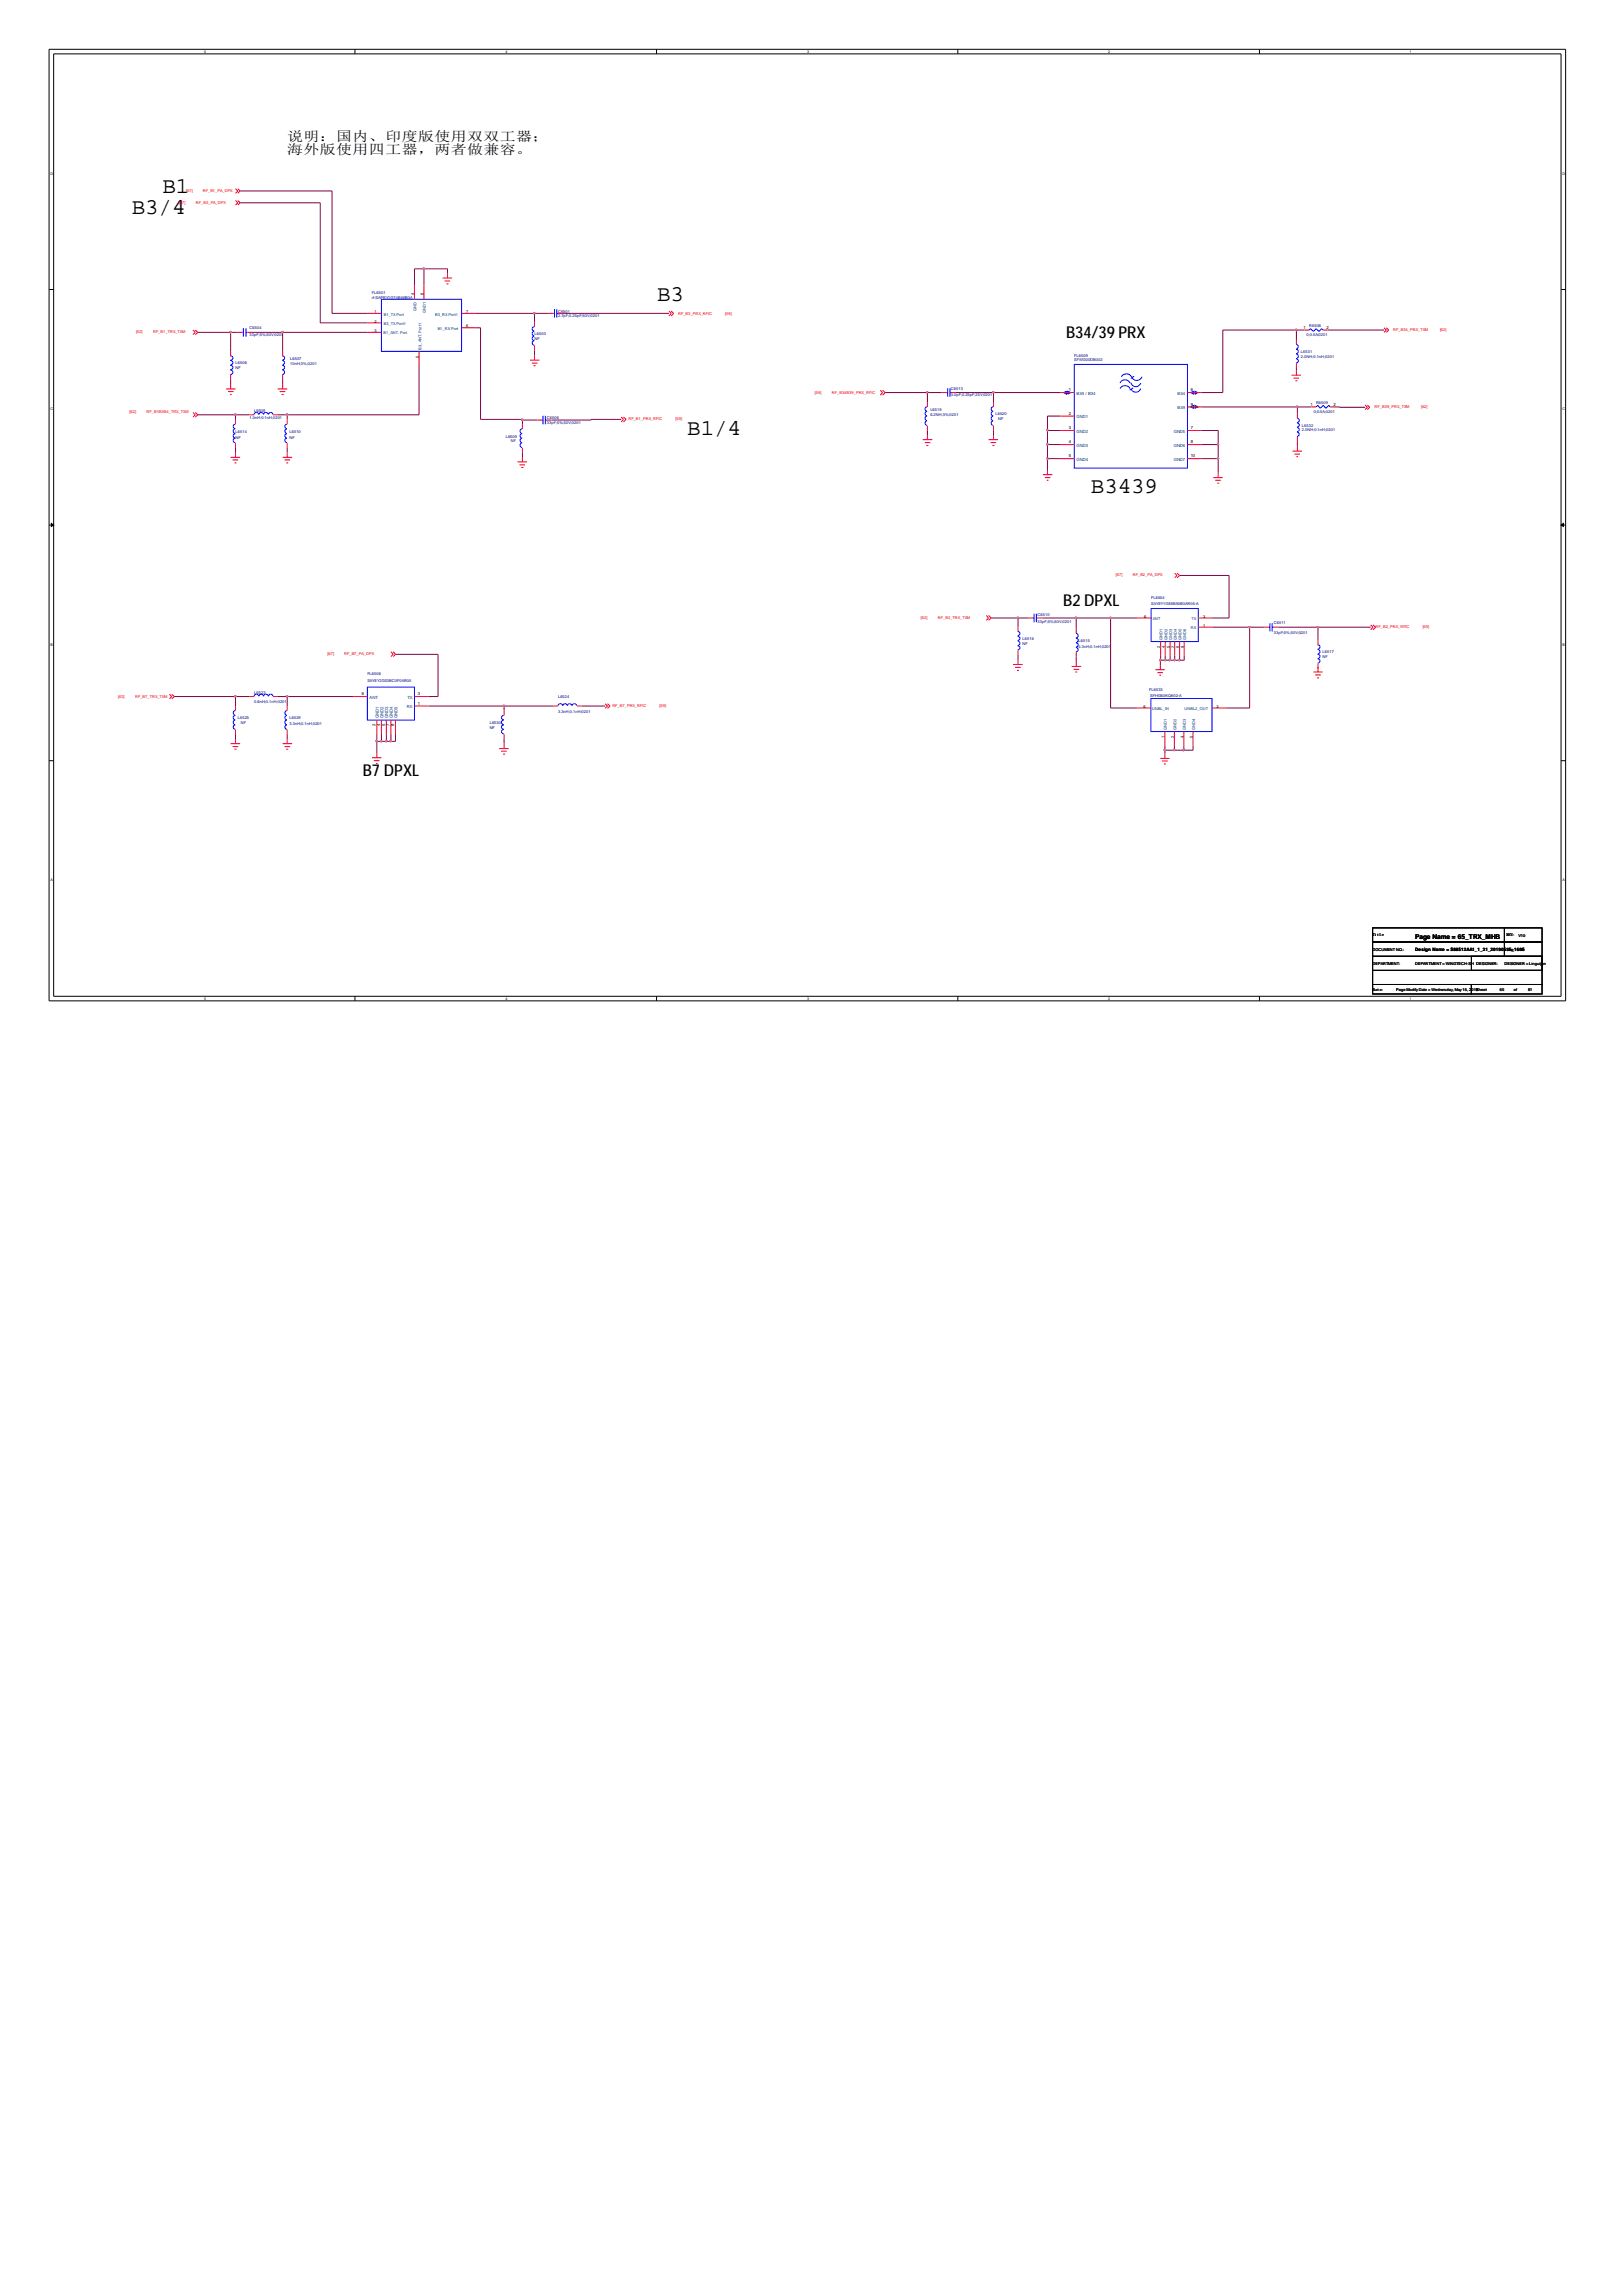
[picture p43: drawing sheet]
<svg xmlns="http://www.w3.org/2000/svg" width="210mm" height="297mm" viewBox="0 0 210 297" stroke-linecap="round" stroke-linejoin="round" font-family="sans-serif">
<defs><g id="words">
<g font-size="2.9">
<text x="17.1" y="27.6">B3/4</text>
<text x="21" y="24.9">B1</text>
<text x="85" y="38.9">B3</text>
<text x="88.9" y="56.3">B1/4</text>
<text x="141.2" y="63.8">B3439</text>
</g>
<g font-size="2.1">
<text x="138" y="43.8">B34/39 PRX</text>
<text x="137.6" y="78.4">B2 DPXL</text>
<text x="46.9" y="100.4">B7 DPXL</text>
</g>
<g font-size="1.7">
<text x="37.2" y="18.2">说明：国内、印度版使用双双工器；</text>
<text x="37.2" y="19.9">海外版使用四工器，两者做兼容。</text>
</g>
<text font-size=".8" x="183.1" y="121.5">Page Name = 65_TRX_MHB</text>
<g font-size=".6">
<text x="168.7" y="42.5">1</text>
<text x="171.7" y="42.5">2</text>
<text x="138.3" y="50.6">1</text>
<text x="138.3" y="53.7">2</text>
<text x="154.1" y="52.5">9</text>
<text x="154.1" y="50.6">6</text>
<text x="169.6" y="52.5">1</text>
<text x="172.6" y="52.5">2</text>
<text x="138.3" y="55.5">3</text>
<text x="138.3" y="57.3">4</text>
<text x="138.3" y="59.2">5</text>
<text x="154.1" y="55.5">7</text>
<text x="154.1" y="57.3">8</text>
<text x="154.1" y="59.2">10</text>
<text x="46.8" y="89.9">6</text>
<text x="54.1" y="89.9">3</text>
<text x="48.6" y="93.9" transform="rotate(-90 48.6 93.9)">2</text>
<text x="49.2" y="93.9" transform="rotate(-90 49.2 93.9)">4</text>
<text x="49.8" y="93.9" transform="rotate(-90 49.8 93.9)">5</text>
<text x="50.4" y="93.9" transform="rotate(-90 50.4 93.9)">7</text>
<text x="51" y="93.9" transform="rotate(-90 51 93.9)">8</text>
<text x="54.1" y="91.2">1</text>
<text x="183.1" y="123">Design Name = S88512AA1_1_21_20190515_1605</text>
</g>
<g font-size=".6" fill="#004080">
<text x="139.3" y="51.1">B39 / B34</text>
<text x="152.4" y="52.9">B39</text>
<text x="152.4" y="51.1">B34</text>
<text x="139.3" y="54.1">GND1</text>
<text x="139.3" y="56">GND2</text>
<text x="139.3" y="57.8">GND3</text>
<text x="139.3" y="59.6">GND4</text>
<text x="151.9" y="56">GND5</text>
<text x="151.9" y="57.8">GND6</text>
<text x="151.9" y="59.6">GND7</text>
<text x="47.8" y="90.4">ANT</text>
<text x="49" y="92.9" transform="rotate(-90 49 92.9)">GND1</text>
<text x="49.6" y="92.9" transform="rotate(-90 49.6 92.9)">GND2</text>
<text x="50.2" y="92.9" transform="rotate(-90 50.2 92.9)">GND3</text>
<text x="50.8" y="92.9" transform="rotate(-90 50.8 92.9)">GND4</text>
<text x="51.4" y="92.9" transform="rotate(-90 51.4 92.9)">GND5</text>
<text x="52.7" y="91.6">RX</text>
<text x="52.7" y="90.4">TX</text>
</g>
<g font-size=".5">
<text x="26.4" y="6.8">5</text>
<text x="65.4" y="6.8">4</text>
<text x="104.4" y="6.8">3</text>
<text x="143.4" y="6.8">2</text>
<text x="182.5" y="6.8">1</text>
<text x="6.5" y="22.6">D</text>
<text x="202.2" y="22.6">D</text>
<text x="48.5" y="40.5">1</text>
<text x="48.5" y="41.7">2</text>
<text x="53.6" y="38.1" transform="rotate(-90 53.6 38.1)">4</text>
<text x="54.8" y="38.1" transform="rotate(-90 54.8 38.1)">8</text>
<text x="60.3" y="40.5">7</text>
<text x="48.5" y="43">3</text>
<text x="54.2" y="46.3" transform="rotate(-90 54.2 46.3)">5</text>
<text x="60.3" y="42.4">6</text>
<text x="6.5" y="53.1">C</text>
<text x="202.2" y="53.1">C</text>
<text x="6.5" y="83.6">B</text>
<text x="148.1" y="79.9">6</text>
<text x="150.2" y="83.9" transform="rotate(-90 150.2 83.9)">2</text>
<text x="150.7" y="83.9" transform="rotate(-90 150.7 83.9)">4</text>
<text x="151.4" y="83.9" transform="rotate(-90 151.4 83.9)">5</text>
<text x="152" y="83.9" transform="rotate(-90 152 83.9)">7</text>
<text x="152.6" y="83.9" transform="rotate(-90 152.6 83.9)">8</text>
<text x="153.2" y="83.9" transform="rotate(-90 153.2 83.9)">9</text>
<text x="155.7" y="81.1">1</text>
<text x="155.7" y="79.9">3</text>
<text x="202.2" y="83.6">B</text>
<text x="148" y="91.6">6</text>
<text x="150.7" y="95.5" transform="rotate(-90 150.7 95.5)">1</text>
<text x="151.9" y="95.5" transform="rotate(-90 151.9 95.5)">2</text>
<text x="153.2" y="95.5" transform="rotate(-90 153.2 95.5)">4</text>
<text x="154.3" y="95.5" transform="rotate(-90 154.3 95.5)">5</text>
<text x="157.4" y="91.6">3</text>
<text x="6.5" y="114">A</text>
<text x="202.2" y="114">A</text>
<text x="177.6" y="123">DOCUMENT NO.:</text>
<text x="177.6" y="124.8">DEPARTMENT:</text>
<text x="177.6" y="121.1">Title</text>
<text x="183.1" y="124.8">DEPARTMENT = WINGTECH-SH DESIGNER:</text>
<text x="194.7" y="124.8">DESIGNER = Linguijun</text>
<text x="194.9" y="121.1">REV:</text>
<text x="194.9" y="123">Size</text>
<text x="196.5" y="121.2">V10</text>
<text x="196.8" y="123">D</text>
<text x="26.4" y="129.3">5</text>
<text x="65.4" y="129.3">4</text>
<text x="104.4" y="129.3">3</text>
<text x="143.4" y="129.3">2</text>
<text x="177.7" y="128.2">Date:</text>
<text x="180.7" y="128.3">Page ModifyDate = Wednesday, May15, 2019</text>
<text x="182.5" y="129.3">1</text>
<text x="191.1" y="128.3">Sheet</text>
<text x="194.1" y="128.3">65</text>
<text x="195.9" y="128.3">of</text>
<text x="197.7" y="128.3">81</text>
</g>
<g font-size=".5" fill="#f00">
<text x="23.2" y="26.4">[67]</text>
<text x="24.1" y="24.8">[67]</text>
<text x="25.4" y="26.4">RF_B3_PA_DPX</text>
<text x="26.2" y="24.8">RF_B1_PA_DPX</text>
<text x="87.8" y="40.7">RF_B3_PRX_RFIC</text>
<text x="93.9" y="40.7">[59]</text>
<text x="17.6" y="43.1">[62]</text>
<text x="19.8" y="43.1">RF_B1_TRX_TXM</text>
<text x="180.3" y="42.8">RF_B34_PRX_TXM</text>
<text x="186.4" y="42.8">[62]</text>
<text x="16.8" y="53.5">[62]</text>
<text x="19" y="53.5">RF_B1B3B4_TRX_TXM</text>
<text x="105.5" y="51">[59]</text>
<text x="107.7" y="51">RF_B34B39_PRX_RFIC</text>
<text x="177.9" y="52.8">RF_B39_PRX_TXM</text>
<text x="183.9" y="52.8">[62]</text>
<text x="81.3" y="54.3">RF_B1_PRX_RFIC</text>
<text x="87.4" y="54.3">[59]</text>
<text x="144.4" y="74.6">[67]</text>
<text x="146.6" y="74.6">RF_B2_PA_DPX</text>
<text x="119.2" y="80.1">[62]</text>
<text x="121.4" y="80.1">RF_B2_TRX_TXM</text>
<text x="178" y="81.3">RF_B2_PRX_RFIC</text>
<text x="184.1" y="81.3">[59]</text>
<text x="42.4" y="84.8">[67]</text>
<text x="44.5" y="84.8">RF_B7_PA_DPX</text>
<text x="15.3" y="90.3">[62]</text>
<text x="17.5" y="90.3">RF_B7_TRX_TXM</text>
<text x="79.2" y="91.5">RF_B7_PRX_RFIC</text>
<text x="85.3" y="91.5">[59]</text>
</g>
<g font-size=".5" fill="#000080">
<text x="48.1" y="38">FL6501</text>
<text x="48.1" y="38.6">rf-SAPRY1G74BA0B0A</text>
<text x="72.2" y="40.5">C6501</text>
<text x="72.2" y="41">2.7pF;0.25pF;50V;0201</text>
<text x="30.5" y="47.1">L6506</text>
<text x="30.5" y="47.8">NF</text>
<text x="32.3" y="42.6">C6504</text>
<text x="32.3" y="43.5">33pF;5%;50V;0201</text>
<text x="37.5" y="46.6">L6507</text>
<text x="37.5" y="47.3">10nH;3%;0201</text>
<text x="69.2" y="43.4">L6503</text>
<text x="69.2" y="44">NF</text>
<text x="139" y="46.1">FL6509</text>
<text x="139" y="46.7">SFWG00DB002</text>
<text x="168.4" y="45.7">L6531</text>
<text x="168.4" y="46.3">2.0NH;0.1nH;0201</text>
<text x="169.1" y="43.5">0;0.5A;0201</text>
<text x="169.4" y="42.3">R6508</text>
<text x="32.9" y="53.2">L6508</text>
<text x="120.4" y="53.2">L6519</text>
<text x="120.4" y="53.9">6.2NH;3%;0201</text>
<text x="123.1" y="50.4">C6513</text>
<text x="123.1" y="51.3">3.0pF;0.25pF;25V;0201</text>
<text x="128.8" y="53.7">L6520</text>
<text x="170" y="53.5">0;0.5A;0201</text>
<text x="170.3" y="52.2">R6509</text>
<text x="30.5" y="56">L6514</text>
<text x="30.5" y="56.8">NF</text>
<text x="32.3" y="54.2">1.0nH;0.1nH;0201</text>
<text x="37.5" y="56">L6510</text>
<text x="37.5" y="56.8">NF</text>
<text x="65.4" y="56.6">L6509</text>
<text x="66.1" y="57.2">NF</text>
<text x="70.8" y="54.2">C6506</text>
<text x="70.8" y="54.8">33pF;5%;50V;0201</text>
<text x="129.2" y="54.3">NF</text>
<text x="168.5" y="55.2">L6532</text>
<text x="168.5" y="55.8">2.0NH;0.1nH;0201</text>
<text x="149" y="77.5">FL6504</text>
<text x="132.3" y="82.8">L6516</text>
<text x="132.3" y="83.4">NF</text>
<text x="134.3" y="79.7">C6510</text>
<text x="134.3" y="80.6">33pF;5%;50V;0201</text>
<text x="139.6" y="83.1">L6515</text>
<text x="139.6" y="83.8">4.3nH;0.1nH;0201</text>
<text x="149" y="78.3">SAYEY1G88BA0B0AR05-A</text>
<text x="164.8" y="80.8">C6511</text>
<text x="164.8" y="82">33pF;5%;50V;0201</text>
<text x="32.9" y="89.7">L6523</text>
<text x="47.5" y="87.3">FL6506</text>
<text x="47.5" y="88.2">SAYEY2G53BC0F0AR05</text>
<text x="148.7" y="89.4">FL6533</text>
<text x="171.2" y="84.5">L6517</text>
<text x="171.2" y="85.2">NF</text>
<text x="30.8" y="93.1">L6525</text>
<text x="31.2" y="93.7">NF</text>
<text x="32.9" y="91">0.6nH;0.1nH;0201</text>
<text x="37.5" y="93.1">L6529</text>
<text x="37.5" y="93.8">3.3nH;0.1nH;0201</text>
<text x="63.4" y="93.7">L6530</text>
<text x="63.4" y="94.3">NF</text>
<text x="72.2" y="90.3">L6524</text>
<text x="72.2" y="92.2">3.3nH;0.1nH;0201</text>
<text x="148.8" y="90.2">SFHG60KQ602-A</text>
</g>
<g font-size=".5" fill="#004080">
<text x="49.7" y="40.8">B1_TXPort</text>
<text x="53.9" y="40.2" transform="rotate(-90 53.9 40.2)">GND</text>
<text x="55.1" y="40.5" transform="rotate(-90 55.1 40.5)">GND1</text>
<text x="56.3" y="40.8">B3_RXPort1</text>
<text x="49.6" y="43.3">B1_ANT. Port</text>
<text x="49.7" y="42">B3_TXPort1</text>
<text x="54.5" y="45.2" transform="rotate(-90 54.5 45.2)">B3_ANT. Port1</text>
<text x="56.6" y="42.7">B1_RXPort</text>
<text x="149.2" y="80.2">ANT</text>
<text x="150.5" y="82.8" transform="rotate(-90 150.5 82.8)">GND1</text>
<text x="151.1" y="82.8" transform="rotate(-90 151.1 82.8)">GND2</text>
<text x="151.7" y="82.8" transform="rotate(-90 151.7 82.8)">GND3</text>
<text x="152.3" y="82.8" transform="rotate(-90 152.3 82.8)">GND4</text>
<text x="152.9" y="82.8" transform="rotate(-90 152.9 82.8)">GND5</text>
<text x="153.5" y="82.8" transform="rotate(-90 153.5 82.8)">GND6</text>
<text x="154.1" y="81.4">RX</text>
<text x="154.2" y="80.2">TX</text>
<text x="149.1" y="91.8">UNBL_IN</text>
<text x="151" y="94.4" transform="rotate(-90 151 94.4)">GND1</text>
<text x="152.2" y="94.4" transform="rotate(-90 152.2 94.4)">GND2</text>
<text x="153.3" y="91.8">UNBL2_OUT</text>
<text x="153.5" y="94.4" transform="rotate(-90 153.5 94.4)">GND3</text>
<text x="154.7" y="94.4" transform="rotate(-90 154.7 94.4)">GND4</text>
</g>
</g></defs>
<g fill="none" stroke="#000" stroke-width=".13">
<path d="M6.3 6.4h196.3v123.1h-196.3zM6.9 7h195.1v121.9h-195.1zM45.9 6.4v.6M85 6.4v.6M124 6.4v.6M163 6.4v.6M6.3 37.5h.6M202 37.5h.6M6.3 67.9h.6M202 67.9h.6M6.3 98.4h.6M202 98.4h.6"/>
<path d="M45.9 128.9v.6M85 128.9v.6M124 128.9v.6M163 128.9v.6M177.6 120h17.1v1.9h-17.1zM177.6 121.9h17.1v1.8h-17.1zM177.6 127.4h12.8v1.2h-12.8zM177.6 125.5h22v1.9h-22zM177.6 123.7h22v1.8h-22zM190.4 127.4h9.2v1.2h-9.2zM190.4 123.7h9.2v1.8h-9.2zM194.7 120h4.9v1.9h-4.9z"/>
<path d="M194.7 121.9h4.9v1.8h-4.9z"/>
</g>
<g fill="#000" stroke="#000" stroke-width=".13">
<path d="M6.6 67.7l.3 .2-.3 .2z" fill-rule="evenodd"/>
<path d="M202 67.9l.3-.2v.4z" fill-rule="evenodd"/>
</g>
<g fill="none" stroke="#f00" stroke-width=".13">
<path d="M30.5 25.9l.3 .3-.3 .3M30.5 24.4l.3 .3-.3 .3M30.8 25.9l.3 .3-.3 .3M30.8 24.4l.3 .3-.3 .3M53.6 36.9v1.8M54.9 36.9v1.8M57.3 36h1.2M57.5 36.4h.8M57.8 36.7h.2M57.9 35.4v.6M25 42.7l.3 .3-.3 .3M25 53.4l.3 .3-.3 .3"/>
<path d="M25.3 42.7l.3 .3-.3 .3M25.3 53.4l.3 .3-.3 .3M29.3 50.3h1.2M29.5 50.7h.7M29.8 51h.2M29.8 45.5v.5M29.8 48.5v.6M29.8 49.7v.6M29.8 59.2h1.3M30.1 59.5h.7M30.4 59.9h.2M30.5 54.3v.6"/>
<path d="M30.5 57.3v.6M30.5 58.5v.7M30.8 43h.6M32 43h.6M32.3 53.7h.6M35.3 53.7h.6M35.9 50.3h1.3M36.2 50.7h.7M36.4 51h.3M36.6 45.5v.5M36.6 48.5v.6M36.6 49.7v.6"/>
<path d="M36.6 59.2h1.2M36.8 59.5h.7M37 59.9h.3M37.2 54.3v.6M37.2 57.3v.6M37.2 58.5v.7M47.5 40.5h1.9M47.5 43h1.9M47.5 41.8h1.9M54.2 45.5v1.8M59.7 40.5h1.9M59.7 42.4h1.9"/>
<path d="M67 59.8h1.2M67.6 54.9v.6M67.6 57.9v.6M67.6 59.2v.6M68.6 46.6h1.2M68.8 47h.8M69 47.3h.3M69.2 41.6v.7M69.2 44.7v.6M69.2 46v.6M69.6 54.3h.5M70.8 54.3h.6"/>
<path d="M71 40.5h.6M72.2 40.5h.7M80.4 54l.3 .3-.3 .3M80.7 54l.3 .3-.3 .3M86.6 40.2l.3 .3-.3 .4M86.9 40.2l.3 .3-.3 .4M113.9 50.5l.3 .3-.3 .3M114.2 50.5l.4 .3-.4 .3M119.4 56.9h1.2M119.7 57.3h.7M119.9 57.6h.2M120 52v.6"/>
<path d="M120 55.1v.6M120 56.3v.6M121.8 50.8h.7M123.1 50.8h.6M127.9 56.9h1.3M128.2 57.3h.7M128.4 57.6h.3M128.6 52v.6M128.6 55.1v.6M128.6 56.3v.6M137.2 50.8h1.8M137.2 53.8h1.8"/>
<path d="M137.2 55.7h1.8M137.2 57.5h1.8M137.2 59.3h1.8M153.7 50.8h1.8M153.7 52.6h1.8M153.7 55.7h1.8M153.7 57.5h1.8M153.7 59.3h1.8M167.1 48.5h1.3M167.3 58.4h1.2M167.4 48.9h.7M167.5 58.7h.7"/>
<path d="M167.6 49.3h.3M167.8 44v.6M167.8 47v.6M167.8 47.9v.6M167.8 59.1h.2M167.9 53.5v.6M167.9 56.5v.6M167.9 57.8v.6M168.8 42.7h.6M169.7 52.6h.6M171.2 42.7h.6M172.1 52.6h.7"/>
<path d="M176.7 52.4l.3 .3-.3 .3M177 52.4l.2 .3-.2 .3M179.1 42.4l.3 .3-.3 .3M179.4 42.4l.3 .3-.3 .3M67.2 60.1h.7M67.5 60.5h.2M127.6 79.6l.3 .4-.3 .2M127.9 79.6l.4 .4-.4 .2M133.1 80h.6M134.3 80h.6M135 61.4h1.2M135.2 61.8h.7"/>
<path d="M135.5 62.1h.2M135.6 60.8v.6M147.2 80h1.8M152 74.2l.3 .3-.3 .2M152.3 74.2l.4 .3-.4 .2M155.1 80h1.8M157 61.8h1.2M157.3 62.1h.7M157.5 62.5h.3M157.6 61.2v.6M21.9 89.8l.3 .3-.3 .3M22.2 89.8l.4 .3-.4 .3"/>
<path d="M29.8 96.2h1.3M30.1 96.6h.7M30.4 96.9h.2M30.5 91.3v.6M30.5 94.4v.6M30.5 95.6v.6M32.3 90.1h.6M35.3 90.1h.6M36.6 96.2h1.2M36.8 96.6h.7M37 96.9h.3M37.2 91.3v.6"/>
<path d="M37.2 94.4v.6M37.2 95.6v.6M45.7 90.1h1.8M48.1 98h1.3M48.4 98.4h.7M48.6 98.8h.3M48.8 93.2v1.8M48.8 97.4v.6M49.4 93.2v1.8M50 93.2v1.8M50.6 84.3l.3 .4-.3 .2M50.6 93.2v1.8"/>
<path d="M50.9 84.3l.3 .4-.3 .2M51.2 93.2v1.8M53.6 90.1h1.9M53.6 91.3h1.9M64.6 96.8h1.2M64.9 97.2h.7M65.1 97.6h.3M65.2 91.9v.7M65.2 95v.6M65.2 96.2v.6M71.6 91.3h.6M74.7 91.3h.6"/>
<path d="M78.3 91l.3 .3-.3 .3M78.6 91l.4 .3-.4 .3M131.1 86h1.2M131.4 86.3h.7M131.6 86.7h.3M131.7 81.1v.6M131.7 84.1v.6M131.7 85.4v.6M138.7 86.2h1.2M138.9 86.6h.8M139.1 86.9h.3M139.3 81.4v.5"/>
<path d="M139.3 84.4v.6M139.3 85.6v.6M147.1 91.6h1.8M149.5 86.6h1.2M149.8 87h.7M150 87.4h.2M150.2 86v.6M150.2 98.1h1.1M150.2 83v1.8M150.4 98.5h.7M150.6 98.8h.3M150.7 94.6v1.9"/>
<path d="M150.7 97.5v.6M150.8 83v1.8M151.4 83v1.8M152 94.6v1.9M152 83v1.8M152.7 83v1.8M153.2 94.6v1.9M153.2 83v1.8M154.4 94.6v1.9M155.1 81.1h1.8M156.8 91.6h1.9M163.6 81.1h.6"/>
<path d="M164.8 81.1h.6M170 86.9h1.2M170.2 87.3h.7M170.4 87.7h.3M170.6 82.8v.6M170.6 85.8v1.1M177.4 80.8l.3 .3-.3 .4M177.7 80.8l.3 .3-.3 .4"/>
</g>
<g fill="none" stroke="#00f" stroke-width=".13">
<path d="M49.4 38.7h10.3v6.8h-10.3zM71.8 40v1.1M72.1 40v1.1M29.8 46a.28 .28 0 0 1 .3 .3 .28 .28 0 0 1-.3 .3M29.8 46.6a.3 .3 0 0 1 .3 .3 .3 .3 0 0 1-.3 .3M29.8 47.3a.28 .28 0 0 1 .3 .2 .28 .28 0 0 1-.3 .3M29.8 47.9a.3 .3 0 0 1 .3 .3 .3 .3 0 0 1-.3 .3M30.4 56.7h-.1a.29 .29 0 0 0-.1 .3 .29 .29 0 0 0 .2 .3M30.4 56.1h-.1a.29 .29 0 0 0-.1 .4 .29 .29 0 0 0 .2 .2M30.4 55.5a.3 .3 0 0 0-.2 .3 .3 .3 0 0 0 .2 .3M30.4 54.9h-.1a.29 .29 0 0 0-.1 .3 .29 .29 0 0 0 .2 .2M31.4 43h.1"/>
<path d="M31.5 42.4v1.1M31.8 43h.2M31.8 42.4v1.1M32.9 53.6a.3 .3 0 0 1 .3-.2 .3 .3 0 0 1 .3 .2M33.5 53.6l.1-.1a.29 .29 0 0 1 .3-.1 .29 .29 0 0 1 .2 .2M34.1 53.6a.3 .3 0 0 1 .3-.2 .3 .3 0 0 1 .3 .2M34.8 53.6v-.1a.29 .29 0 0 1 .3-.1 .29 .29 0 0 1 .2 .2M36.5 46l.2 .1a.28 .28 0 0 1 .1 .3 .28 .28 0 0 1-.3 .2M36.5 46.6l.2 .1a.3 .3 0 0 1 .1 .3 .3 .3 0 0 1-.3 .2M36.5 47.3h.2a.28 .28 0 0 1 .1 .3 .28 .28 0 0 1-.3 .2M36.5 47.9a.3 .3 0 0 1 .3 .3 .3 .3 0 0 1-.3 .3M37.1 56.7h-.1a.29 .29 0 0 0-.1 .3 .29 .29 0 0 0 .2 .3"/>
<path d="M37.1 56.1h-.1a.29 .29 0 0 0-.1 .4 .29 .29 0 0 0 .2 .2M37.1 55.5a.3 .3 0 0 0-.2 .3 .3 .3 0 0 0 .2 .3M37.1 54.9h-.1a.29 .29 0 0 0-.1 .3 .29 .29 0 0 0 .2 .2M67.6 55.5a.3 .3 0 0 0-.3 .3 .3 .3 0 0 0 .3 .3M67.6 56.1h-.2a.29 .29 0 0 0-.1 .4 .29 .29 0 0 0 .3 .2M67.6 56.7h-.2a.29 .29 0 0 0-.1 .3 .29 .29 0 0 0 .3 .3M67.6 57.3a.3 .3 0 0 0-.3 .3 .3 .3 0 0 0 .3 .3M69.1 42.3h-.1a.29 .29 0 0 0-.1 .3 .29 .29 0 0 0 .2 .2M69.1 42.9a.3 .3 0 0 0-.2 .3 .3 .3 0 0 0 .2 .3M69.1 43.5h-.1a.29 .29 0 0 0-.1 .3 .29 .29 0 0 0 .2 .3M69.1 44.1h-.1a.29 .29 0 0 0-.1 .3 .29 .29 0 0 0 .2 .2M70.1 54.3h.2"/>
<path d="M70.3 53.8v1.1M70.6 54.3h.2M70.6 53.8v1.1M71.6 40.5h.2M72.1 40.5h.1M120 52.6l-.2 .1a.29 .29 0 0 0-.1 .3 .29 .29 0 0 0 .3 .2M120 53.2l-.2 .1a.29 .29 0 0 0-.1 .3 .29 .29 0 0 0 .3 .2M120 53.8a.3 .3 0 0 0-.3 .3 .3 .3 0 0 0 .3 .3M120 54.5h-.2a.29 .29 0 0 0-.1 .3 .29 .29 0 0 0 .3 .2M122.5 50.8h.1M122.6 50.2v1.1M122.9 50.8h.2"/>
<path d="M122.9 50.2v1.1M128.5 52.6l-.1 .1a.29 .29 0 0 0-.1 .3 .29 .29 0 0 0 .2 .2M128.5 53.2l-.1 .1a.29 .29 0 0 0-.1 .3 .29 .29 0 0 0 .2 .2M128.5 53.8a.3 .3 0 0 0-.2 .3 .3 .3 0 0 0 .2 .3M128.5 54.5h-.1a.29 .29 0 0 0-.1 .3 .29 .29 0 0 0 .2 .2M137.6 50.8l.4-.2v.4zM138.2 50.6l.4 .2-.4 .2zM139 47.1h14.7v13.5h-14.7zM144.9 50.3a.72 .72 0 0 1 1.3 0M144.9 49.6a.69 .69 0 0 1 .7-.5 .69 .69 0 0 1 .6 .5M145.1 48.8a.76 .76 0 0 1 1.3 0M146.3 50.3a.67 .67 0 0 0 .7 .4 .67 .67 0 0 0 .6-.4"/>
<path d="M146.3 49.5a.66 .66 0 0 0 .7 .5 .66 .66 0 0 0 .6-.4M146.6 50.2l-.4 .3M146.8 48.7l-.5 .3M147.8 48.8a.71 .71 0 0 1-.7 .4 .71 .71 0 0 1-.6-.4M154.1 50.8l.4-.2v.4zM154.1 52.6l.4-.2v.4zM154.6 50.6l.4 .2-.4 .2zM154.6 52.4l.4 .2-.4 .2zM167.7 44.6h.2a.3 .3 0 0 1 .1 .3 .3 .3 0 0 1-.3 .3M167.7 45.2h.2a.28 .28 0 0 1 .1 .3 .28 .28 0 0 1-.3 .2M167.7 45.8a.3 .3 0 0 1 .3 .3 .3 .3 0 0 1-.3 .3M167.7 46.4l.2 .1a.28 .28 0 0 1 .1 .3 .28 .28 0 0 1-.3 .2"/>
<path d="M167.9 54.1l.2 .2v.2l-.2 .2M167.9 54.7l.2 .2a.3 .3 0 0 1-.2 .4M167.9 55.3l.2 .1a.3 .3 0 0 1-.2 .5M167.9 55.9l.2 .2a.35 .35 0 0 1-.2 .4M169.4 42.7l.2-.2 .4 .4 .3-.4 .4 .4 .3-.4 .2 .2M170.3 52.6l.2-.2 .4 .4 .3-.4 .4 .4 .4-.4 .1 .2M133.7 80h.1M133.8 79.4v1.1M134.1 80h.2M134.1 79.4v1.1M149 78.7h6.1v4.3h-6.1zM30.4 91.9a.3 .3 0 0 0-.2 .3 .3 .3 0 0 0 .2 .3"/>
<path d="M30.4 92.6h-.1a.29 .29 0 0 0-.1 .3 .29 .29 0 0 0 .2 .2M30.4 93.2a.3 .3 0 0 0-.2 .3 .3 .3 0 0 0 .2 .3M30.4 93.8h-.1a.29 .29 0 0 0-.1 .3 .29 .29 0 0 0 .2 .2M32.9 90.1a.3 .3 0 0 1 .3-.3 .3 .3 0 0 1 .3 .3M33.5 90.1l.1-.2a.29 .29 0 0 1 .3-.1 .29 .29 0 0 1 .2 .3M34.1 90.1a.3 .3 0 0 1 .3-.3 .3 .3 0 0 1 .3 .3M34.8 90.1v-.2a.29 .29 0 0 1 .3-.1 .29 .29 0 0 1 .2 .3M37.1 91.9a.3 .3 0 0 0-.2 .3 .3 .3 0 0 0 .2 .3M37.1 92.6h-.1a.29 .29 0 0 0-.1 .3 .29 .29 0 0 0 .2 .2M37.1 93.2a.3 .3 0 0 0-.2 .3 .3 .3 0 0 0 .2 .3M37.1 93.8h-.1a.29 .29 0 0 0-.1 .3 .29 .29 0 0 0 .2 .2M47.5 88.9h6.1v4.3h-6.1z"/>
<path d="M65.2 92.6h-.2a.28 .28 0 0 0-.1 .3 .28 .28 0 0 0 .3 .2M65.2 93.2a.3 .3 0 0 0-.3 .3 .3 .3 0 0 0 .3 .3M65.2 93.8h-.2a.28 .28 0 0 0-.1 .3 .28 .28 0 0 0 .3 .2M65.2 94.4h-.2a.28 .28 0 0 0-.1 .3 .28 .28 0 0 0 .3 .2M72.2 91.3a.3 .3 0 0 1 .3-.3 .3 .3 0 0 1 .3 .3M72.9 91.3v-.1a.29 .29 0 0 1 .3-.1 .29 .29 0 0 1 .2 .2M73.4 91.3l.1-.1a.29 .29 0 0 1 .3-.1 .29 .29 0 0 1 .2 .2M74 91.3a.3 .3 0 0 1 .3-.3 .3 .3 0 0 1 .3 .3M131.7 81.7l.3 .1a.35 .35 0 0 1-.3 .5M131.7 82.3l.3 .2a.3 .3 0 0 1-.3 .4M131.7 82.9l.3 .3v.1l-.3 .2M131.7 83.6l.3 .1a.3 .3 0 0 1-.3 .4"/>
<path d="M139.2 81.9a.3 .3 0 0 1 .3 .3 .3 .3 0 0 1-.3 .3M139.2 82.6h.2a.28 .28 0 0 1 .1 .3 .28 .28 0 0 1-.3 .2M139.2 83.2h.2a.28 .28 0 0 1 .1 .3 .28 .28 0 0 1-.3 .2M139.2 83.8h.2a.3 .3 0 0 1 .1 .3 .3 .3 0 0 1-.3 .3M148.9 90.4h7.9v4.2h-7.9zM164.2 81.1h.1M164.3 80.6v1.1M164.6 81.1h.2M164.6 80.6v1.1M170.5 83.4l.2 .1a.28 .28 0 0 1 .1 .3 .28 .28 0 0 1-.3 .2M170.5 84a.3 .3 0 0 1 .3 .3 .3 .3 0 0 1-.3 .3M170.5 84.7h.2a.28 .28 0 0 1 .1 .3 .28 .28 0 0 1-.3 .2"/>
<path d="M170.5 85.2l.2 .1a.28 .28 0 0 1 .1 .3 .28 .28 0 0 1-.3 .2"/>
</g>
<g fill="none" stroke="#800040" stroke-width=".13">
<path d="M31.1 24.7h11.9v15.8h4.5M31.1 26.2h10.3v15.6h6.1M54.9 34.8v2.1M57.9 35.4v-.6h-4.3v2.1M25.6 43h5.2M25.6 53.7h6.7M29.8 43v2.5M29.8 49.1v.6M30.5 53.7v.6M30.5 57.9v.6M32.6 43h14.9M36.6 43v2.5"/>
<path d="M36.6 49.1v.6M37.2 53.7v.6M37.2 57.9v.6M54.2 47.3v6.4h-18.3M61.6 42.4h.6v11.9h5.4v.6M61.6 40.5h9.4M67.6 54.3h2M67.6 58.5v.7M69.2 40.5v1.1M69.2 45.3v.7M72.9 40.5h13.7M80.4 54.3h-9"/>
<path d="M114.6 50.8h7.2M120 50.8v1.2M120 55.7v.6M123.7 50.8h13.5M128.6 50.8v1.2M128.6 55.7v.6M135.6 55.7h1.6M135.6 57.5h1.6M135.6 59.3h1.6M137.2 53.8h-1.6v7M155.5 55.7h2.1v5.5M155.5 57.5h2.1"/>
<path d="M155.5 59.3h2.1M155.5 52.6h14.2M167.8 42.7v1.3M167.8 47.6v.3M167.9 52.6v.9M167.9 57.1v.7M168.8 42.7h-10.6v8.1h-2.7M171.8 42.7h7.3M172.8 52.6l3.9 .1M128.3 80h4.8M131.7 80v1.1M134.9 80h12.3"/>
<path d="M139.3 80v1.4M143.7 80v11.6h3.4M152.7 74.5h6.3v5.5h-2.1M22.6 90.1h9.7M30.5 90.1v1.2M30.5 95v.6M35.9 90.1h9.8M37.2 90.1v1.2M37.2 95v.6M48.8 95v2.4M49.4 95v.9M50 95v.9"/>
<path d="M50.6 95v.9M51.2 95v.9h-2.4M51.2 84.7h5.5v5.4h-1.2M55.5 91.3h16.1M65.2 91.3v.6M65.2 95.6v.6M75.3 91.3h3M131.7 84.7v.7M139.3 85v.6M150.2 84.8v.6M150.7 96.5v1M150.8 84.8v.6"/>
<path d="M151.4 84.8v.6M152 96.5v.6M152 84.8v.6M152.7 84.8v.6M153.2 96.5v.6M153.2 84.8v.6h-3v.6M154.4 96.5v.6h-3.7M156.9 81.1h6.7M161.7 81.1v10.5h-3M165.4 81.1h12M170.6 81.1v1.7M170.6 86.3v.2"/>
</g>
<g fill="#f0f" stroke="#f0f" stroke-width=".13">
<path d="M50.5 95.8h.1v.2h-.1z" fill-rule="evenodd"/>
<path d="M49.9 95.8h.1v.2h-.1z" fill-rule="evenodd"/>
<path d="M49.3 95.8h.1v.2h-.1z" fill-rule="evenodd"/>
<path d="M48.7 95.8h.1v.2h-.1z" fill-rule="evenodd"/>
<path d="M37.1 90h.1v.2h-.1z" fill-rule="evenodd"/>
<path d="M30.4 90h.1v.2h-.1z" fill-rule="evenodd"/>
<path d="M29.8 42.9l.1 .1-.1 .1z" fill-rule="evenodd"/>
<path d="M30.4 53.6h.1v.1h-.1z" fill-rule="evenodd"/>
<path d="M36.5 42.9h.1v.1h-.1z" fill-rule="evenodd"/>
<path d="M65.1 91.2h.2v.2h-.2z" fill-rule="evenodd"/>
<path d="M67.5 54.2h.1v.2h-.1z" fill-rule="evenodd"/>
<path d="M69.1 40.5h.2l-.2 .1z" fill-rule="evenodd"/>
<path d="M37.1 53.6h.1v.1h-.1z" fill-rule="evenodd"/>
<path d="M54.8 34.7h.1v.1h-.1z" fill-rule="evenodd"/>
<path d="M119.9 50.7h.2v.1h-.2z" fill-rule="evenodd"/>
<path d="M157.5 57.4h.2v.2h-.2z" fill-rule="evenodd"/>
<path d="M157.5 59.2h.2v.2h-.2z" fill-rule="evenodd"/>
<path d="M128.5 50.7h.1v.1h-.1z" fill-rule="evenodd"/>
<path d="M135.5 59.2l.1 .1v.1z" fill-rule="evenodd"/>
<path d="M135.5 57.4l.1 .1v.1z" fill-rule="evenodd"/>
<path d="M135.5 55.6h.1v.1h-.1z" fill-rule="evenodd"/>
<path d="M167.8 52.5h.1v.2h-.1z" fill-rule="evenodd"/>
<path d="M167.7 42.6h.1v.1h-.1z" fill-rule="evenodd"/>
<path d="M131.6 79.9h.2v.1h-.2z" fill-rule="evenodd"/>
<path d="M139.2 79.9h.1v.1h-.1z" fill-rule="evenodd"/>
<path d="M170.5 81.1h.1l-.1 .1z" fill-rule="evenodd"/>
<path d="M150.1 85.3h.1v.2h-.1z" fill-rule="evenodd"/>
<path d="M151.3 85.3h.2v.2h-.2z" fill-rule="evenodd"/>
<path d="M150.7 85.3l.2 .1-.1 .1z" fill-rule="evenodd"/>
<path d="M152.5 85.3l.2 .1-.1 .1z" fill-rule="evenodd"/>
<path d="M151.9 85.3h.2v.2h-.2z" fill-rule="evenodd"/>
<path d="M153.1 97h.1v.1z" fill-rule="evenodd"/>
<path d="M143.6 79.9h.2v.1h-.2z" fill-rule="evenodd"/>
<path d="M161.6 81.1h.2l-.1 .1z" fill-rule="evenodd"/>
<path d="M151.9 97h.1v.1h-.1z" fill-rule="evenodd"/>
<path d="M150.6 97h.2v.1h-.2z" fill-rule="evenodd"/>
<path d="M50.5 95.8h.1v.2h-.1z" fill-rule="evenodd"/>
<path d="M49.9 95.8h.1v.2h-.1z" fill-rule="evenodd"/>
<path d="M49.3 95.8h.1v.2h-.1z" fill-rule="evenodd"/>
<path d="M48.7 95.8h.1v.2h-.1z" fill-rule="evenodd"/>
<path d="M37.1 90h.1v.2h-.1z" fill-rule="evenodd"/>
<path d="M30.4 90h.1v.2h-.1z" fill-rule="evenodd"/>
<path d="M29.8 42.9l.1 .1-.1 .1z" fill-rule="evenodd"/>
<path d="M30.4 53.6h.1v.1h-.1z" fill-rule="evenodd"/>
<path d="M36.5 42.9h.1v.1h-.1z" fill-rule="evenodd"/>
<path d="M65.1 91.2h.2v.2h-.2z" fill-rule="evenodd"/>
<path d="M67.5 54.2h.1v.2h-.1z" fill-rule="evenodd"/>
<path d="M69.1 40.5h.2l-.2 .1z" fill-rule="evenodd"/>
<path d="M37.1 53.6h.1v.1h-.1z" fill-rule="evenodd"/>
<path d="M54.8 34.7h.1v.1h-.1z" fill-rule="evenodd"/>
<path d="M119.9 50.7h.2v.1h-.2z" fill-rule="evenodd"/>
<path d="M157.5 57.4h.2v.2h-.2z" fill-rule="evenodd"/>
<path d="M157.5 59.2h.2v.2h-.2z" fill-rule="evenodd"/>
<path d="M128.5 50.7h.1v.1h-.1z" fill-rule="evenodd"/>
<path d="M135.5 59.2l.1 .1v.1z" fill-rule="evenodd"/>
<path d="M135.5 57.4l.1 .1v.1z" fill-rule="evenodd"/>
<path d="M135.5 55.6h.1v.1h-.1z" fill-rule="evenodd"/>
<path d="M167.8 52.5h.1v.2h-.1z" fill-rule="evenodd"/>
<path d="M167.7 42.6h.1v.1h-.1z" fill-rule="evenodd"/>
<path d="M131.6 79.9h.2v.1h-.2z" fill-rule="evenodd"/>
<path d="M139.2 79.9h.1v.1h-.1z" fill-rule="evenodd"/>
<path d="M170.5 81.1h.1l-.1 .1z" fill-rule="evenodd"/>
<path d="M150.1 85.3h.1v.2h-.1z" fill-rule="evenodd"/>
<path d="M151.3 85.3h.2v.2h-.2z" fill-rule="evenodd"/>
<path d="M150.7 85.3l.2 .1-.1 .1z" fill-rule="evenodd"/>
<path d="M152.5 85.3l.2 .1-.1 .1z" fill-rule="evenodd"/>
<path d="M151.9 85.3h.2v.2h-.2z" fill-rule="evenodd"/>
<path d="M153.1 97h.1v.1z" fill-rule="evenodd"/>
<path d="M143.6 79.9h.2v.1h-.2z" fill-rule="evenodd"/>
<path d="M161.6 81.1h.2l-.1 .1z" fill-rule="evenodd"/>
<path d="M151.9 97h.1v.1h-.1z" fill-rule="evenodd"/>
<path d="M150.6 97h.2v.1h-.2z" fill-rule="evenodd"/>
</g>
<use href="#words"/>
</svg>
